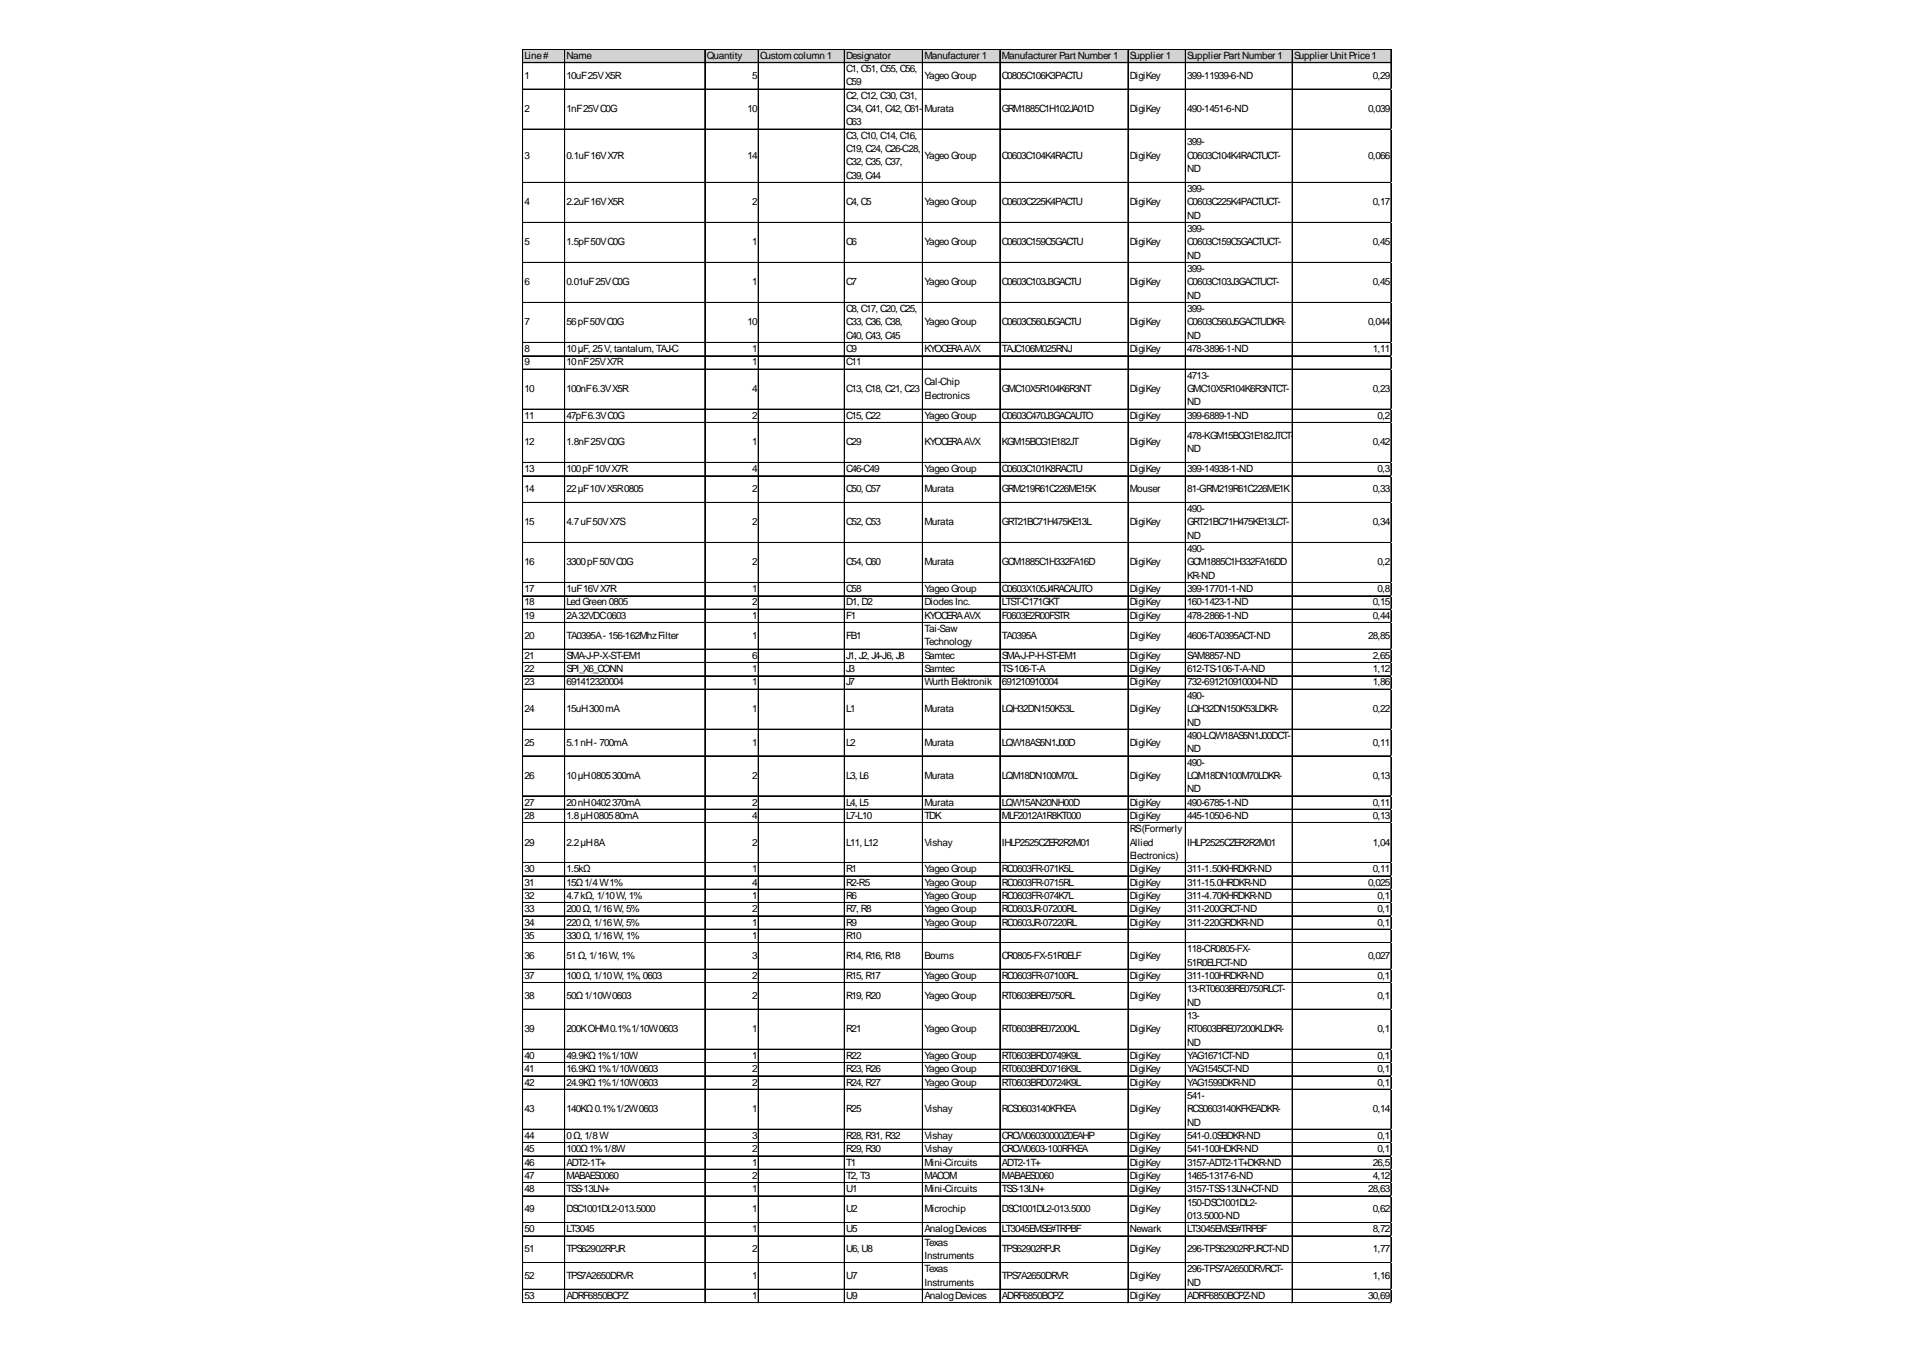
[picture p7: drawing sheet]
<svg xmlns="http://www.w3.org/2000/svg" width="297mm" height="210mm" viewBox="0 0 297 210" stroke-linecap="round" stroke-linejoin="round" font-family="sans-serif">
<defs><g id="words">
<g font-size="1.6">
<text x="81.3" y="9.1">Line#</text>
<text x="87.8" y="9.1">Name</text>
<text x="109.6" y="9.1">Quantity</text>
<text x="117.8" y="9.1">Customcolumn 1</text>
<text x="131.2" y="9.1">Designator</text>
<text x="131.2" y="11.2">C1, C51, C55, C56,</text>
<text x="143.3" y="9.1">Manufacturer 1</text>
<text x="155.3" y="9.1">Manufacturer Part Number 1</text>
<text x="175.2" y="9.1">Supplier 1</text>
<text x="184.1" y="9.1">Supplier Part Number 1</text>
<text x="200.6" y="9.1">Supplier Unit Price1</text>
<text x="81.3" y="12.2">1</text>
<text x="81.3" y="17.4">2</text>
<text x="87.8" y="12.2">10uF25VX5R</text>
<text x="87.8" y="17.4">1nF25VC0G</text>
<text x="115.9" y="17.4">10</text>
<text x="116.6" y="12.2">5</text>
<text x="131.2" y="13.2">C59</text>
<text x="131.2" y="15.3">C2, C12, C30, C31,</text>
<text x="131.2" y="17.4">C34, C41, C42, C61-</text>
<text x="143.3" y="12.2">Yageo Group</text>
<text x="143.3" y="17.4">Murata</text>
<text x="155.3" y="12.2">C0805C106K3PACTU</text>
<text x="155.3" y="17.4">GRM1885C1H102JA01D</text>
<text x="175.2" y="12.2">DigiKey</text>
<text x="175.2" y="17.4">DigiKey</text>
<text x="184.1" y="12.2">399-11939-6-ND</text>
<text x="184.1" y="17.4">490-1451-6-ND</text>
<text x="212.1" y="17.4">0,039</text>
<text x="212.8" y="12.2">0,29</text>
<text x="131.2" y="19.4">C63</text>
<text x="131.2" y="21.5">C3, C10, C14, C16,</text>
<text x="131.2" y="23.6">C19, C24, C26-C28,</text>
<text x="184.1" y="22.5">399-</text>
<text x="81.3" y="24.6">3</text>
<text x="87.8" y="24.6">0.1uF16VX7R</text>
<text x="115.9" y="24.6">14</text>
<text x="131.2" y="25.6">C32, C35, C37,</text>
<text x="131.2" y="27.7">C39, C44</text>
<text x="143.3" y="24.6">Yageo Group</text>
<text x="155.3" y="24.6">C0603C104K4RACTU</text>
<text x="175.2" y="24.6">DigiKey</text>
<text x="184.1" y="24.6">C0603C104K4RACTUCT-</text>
<text x="184.1" y="26.7">ND</text>
<text x="184.1" y="29.8">399-</text>
<text x="212.1" y="24.6">0,066</text>
<text x="81.3" y="31.8">4</text>
<text x="87.8" y="31.8">2.2uF16VX5R</text>
<text x="116.6" y="31.8">2</text>
<text x="131.2" y="31.8">C4, C5</text>
<text x="143.3" y="31.8">Yageo Group</text>
<text x="155.3" y="31.8">C0603C225K4PACTU</text>
<text x="175.2" y="31.8">DigiKey</text>
<text x="184.1" y="31.8">C0603C225K4PACTUCT-</text>
<text x="184.1" y="33.9">ND</text>
<text x="184.1" y="36">399-</text>
<text x="212.8" y="31.8">0,17</text>
<text x="81.3" y="38.1">5</text>
<text x="87.8" y="38.1">1.5pF50VC0G</text>
<text x="116.6" y="38.1">1</text>
<text x="131.2" y="38.1">C6</text>
<text x="143.3" y="38.1">Yageo Group</text>
<text x="155.3" y="38.1">C0603C159C5GACTU</text>
<text x="175.2" y="38.1">DigiKey</text>
<text x="184.1" y="38.1">C0603C159C5GACTUCT-</text>
<text x="184.1" y="40.1">ND</text>
<text x="212.8" y="38.1">0,45</text>
<text x="81.3" y="44.3">6</text>
<text x="87.8" y="44.3">0.01uF25VC0G</text>
<text x="116.6" y="44.3">1</text>
<text x="131.2" y="44.3">C7</text>
<text x="143.3" y="44.3">Yageo Group</text>
<text x="155.3" y="44.3">C0603C103J3GACTU</text>
<text x="175.2" y="44.3">DigiKey</text>
<text x="184.1" y="42.2">399-</text>
<text x="184.1" y="44.3">C0603C103J3GACTUCT-</text>
<text x="184.1" y="46.3">ND</text>
<text x="212.8" y="44.3">0,45</text>
<text x="81.3" y="50.5">7</text>
<text x="87.8" y="50.5">56pF50VC0G</text>
<text x="115.9" y="50.5">10</text>
<text x="131.2" y="48.4">C8, C17, C20, C25,</text>
<text x="131.2" y="50.5">C33, C36, C38,</text>
<text x="131.2" y="52.5">C40, C43, C45</text>
<text x="143.3" y="50.5">Yageo Group</text>
<text x="155.3" y="50.5">C0603C560J5GACTU</text>
<text x="175.2" y="50.5">DigiKey</text>
<text x="184.1" y="48.4">399-</text>
<text x="184.1" y="50.5">C0603C560J5GACTUDKR-</text>
<text x="184.1" y="52.5">ND</text>
<text x="212.1" y="50.5">0,044</text>
<text x="81.3" y="54.6">8</text>
<text x="81.3" y="56.7">9</text>
<text x="87.8" y="54.6">10μF, 25V, tantalum, TAJ-C</text>
<text x="87.8" y="56.7">10nF25VX7R</text>
<text x="116.6" y="54.6">1</text>
<text x="116.6" y="56.7">1</text>
<text x="131.2" y="54.6">C9</text>
<text x="131.2" y="56.7">C11</text>
<text x="143.3" y="54.6">KYOCERAAVX</text>
<text x="143.3" y="59.8">Cal-Chip</text>
<text x="155.3" y="54.6">TAJC106M025RNJ</text>
<text x="175.2" y="54.6">DigiKey</text>
<text x="184.1" y="54.6">478-3896-1-ND</text>
<text x="184.1" y="58.7">4713-</text>
<text x="212.8" y="54.6">1,11</text>
<text x="81.3" y="60.8">10</text>
<text x="81.3" y="64.9">11</text>
<text x="87.8" y="60.8">100nF6.3VX5R</text>
<text x="87.8" y="64.9">47pF6.3VC0G</text>
<text x="116.6" y="60.8">4</text>
<text x="116.6" y="64.9">2</text>
<text x="131.2" y="60.8">C13, C18, C21, C23</text>
<text x="131.2" y="64.9">C15, C22</text>
<text x="143.3" y="61.8">Electronics</text>
<text x="143.3" y="64.9">Yageo Group</text>
<text x="155.3" y="60.8">GMC10X5R104K6R3NT</text>
<text x="155.3" y="64.9">C0603C470J3GACAUTO</text>
<text x="175.2" y="60.8">DigiKey</text>
<text x="175.2" y="64.9">DigiKey</text>
<text x="184.1" y="60.8">GMC10X5R104K6R3NTCT-</text>
<text x="184.1" y="62.9">ND</text>
<text x="184.1" y="64.9">399-6889-1-ND</text>
<text x="212.8" y="60.8">0,23</text>
<text x="213.6" y="64.9">0,2</text>
<text x="81.3" y="69.1">12</text>
<text x="87.8" y="69.1">1.8nF25VC0G</text>
<text x="116.6" y="69.1">1</text>
<text x="131.2" y="69.1">C29</text>
<text x="143.3" y="69.1">KYOCERAAVX</text>
<text x="155.3" y="69.1">KGM15BCG1E182JT</text>
<text x="175.2" y="69.1">DigiKey</text>
<text x="184.1" y="68">478-KGM15BCG1E182JTCT-</text>
<text x="184.1" y="70.1">ND</text>
<text x="212.8" y="69.1">0,42</text>
<text x="81.3" y="73.2">13</text>
<text x="81.3" y="76.3">14</text>
<text x="87.8" y="73.2">100pF10VX7R</text>
<text x="87.8" y="76.3">22µF10VX5R0805</text>
<text x="116.6" y="73.2">4</text>
<text x="116.6" y="76.3">2</text>
<text x="131.2" y="73.2">C46-C49</text>
<text x="131.2" y="76.3">C50, C57</text>
<text x="143.3" y="73.2">Yageo Group</text>
<text x="143.3" y="76.3">Murata</text>
<text x="155.3" y="73.2">C0603C101K8RACTU</text>
<text x="155.3" y="76.3">GRM219R61C226ME15K</text>
<text x="175.2" y="73.2">DigiKey</text>
<text x="175.2" y="76.3">Mouser</text>
<text x="184.1" y="73.2">399-14938-1-ND</text>
<text x="184.1" y="76.3">81-GRM219R61C226ME1K</text>
<text x="212.8" y="76.3">0,33</text>
<text x="213.6" y="73.2">0,3</text>
<text x="81.3" y="81.5">15</text>
<text x="87.8" y="81.5">4.7uF50VX7S</text>
<text x="116.6" y="81.5">2</text>
<text x="131.2" y="81.5">C52, C53</text>
<text x="143.3" y="81.5">Murata</text>
<text x="155.3" y="81.5">GRT21BC71H475KE13L</text>
<text x="175.2" y="81.5">DigiKey</text>
<text x="184.1" y="79.4">490-</text>
<text x="184.1" y="81.5">GRT21BC71H475KE13LCT-</text>
<text x="184.1" y="83.5">ND</text>
<text x="212.8" y="81.5">0,34</text>
<text x="81.3" y="87.7">16</text>
<text x="87.8" y="87.7">3300pF50VC0G</text>
<text x="116.6" y="87.7">2</text>
<text x="131.2" y="87.7">C54, C60</text>
<text x="143.3" y="87.7">Murata</text>
<text x="155.3" y="87.7">GCM1885C1H332FA16D</text>
<text x="175.2" y="87.7">DigiKey</text>
<text x="184.1" y="85.6">490-</text>
<text x="184.1" y="87.7">GCM1885C1H332FA16DD</text>
<text x="184.1" y="89.7">KR-ND</text>
<text x="213.6" y="87.7">0,2</text>
<text x="81.3" y="91.8">17</text>
<text x="81.3" y="93.9">18</text>
<text x="81.3" y="95.9">19</text>
<text x="87.8" y="91.8">1uF16VX7R</text>
<text x="87.8" y="93.9">Led Green 0805</text>
<text x="87.8" y="95.9">2A32VDC0603</text>
<text x="116.6" y="91.8">1</text>
<text x="116.6" y="93.9">2</text>
<text x="116.6" y="95.9">1</text>
<text x="131.2" y="91.8">C58</text>
<text x="131.2" y="93.9">D1, D2</text>
<text x="131.2" y="95.9">F1</text>
<text x="143.3" y="91.8">Yageo Group</text>
<text x="143.3" y="93.9">DiodesInc.</text>
<text x="143.3" y="95.9">KYOCERAAVX</text>
<text x="155.3" y="91.8">C0603X105J4RACAUTO</text>
<text x="155.3" y="93.9">LTST-C171GKT</text>
<text x="155.3" y="95.9">F0603E2R00FSTR</text>
<text x="175.2" y="91.8">DigiKey</text>
<text x="175.2" y="93.9">DigiKey</text>
<text x="175.2" y="95.9">DigiKey</text>
<text x="184.1" y="91.8">399-17701-1-ND</text>
<text x="184.1" y="93.9">160-1423-1-ND</text>
<text x="184.1" y="95.9">478-2866-1-ND</text>
<text x="212.8" y="93.9">0,15</text>
<text x="212.8" y="95.9">0,44</text>
<text x="213.6" y="91.8">0,8</text>
<text x="81.3" y="99">20</text>
<text x="87.8" y="99">TA0395A- 156-162MhzFilter</text>
<text x="116.6" y="99">1</text>
<text x="131.2" y="99">FB1</text>
<text x="143.3" y="98">Tai-Saw</text>
<text x="143.3" y="100.1">Technology</text>
<text x="155.3" y="99">TA0395A</text>
<text x="175.2" y="99">DigiKey</text>
<text x="184.1" y="99">4606-TA0395ACT-ND</text>
<text x="212.1" y="99">28,85</text>
<text x="81.3" y="102.1">21</text>
<text x="81.3" y="104.2">22</text>
<text x="81.3" y="106.3">23</text>
<text x="87.8" y="102.1">SMA-J-P-X-ST-EM1</text>
<text x="87.8" y="104.2">SPI_X6_CONN</text>
<text x="87.8" y="106.3">691412320004</text>
<text x="116.6" y="102.1">6</text>
<text x="116.6" y="104.2">1</text>
<text x="116.6" y="106.3">1</text>
<text x="131.2" y="102.1">J1, J2, J4-J6, J8</text>
<text x="131.2" y="104.2">J3</text>
<text x="131.2" y="106.3">J7</text>
<text x="143.3" y="102.1">Samtec</text>
<text x="143.3" y="104.2">Samtec</text>
<text x="143.3" y="106.3">Wurth Elektronik</text>
<text x="155.3" y="102.1">SMA-J-P-H-ST-EM1</text>
<text x="155.3" y="104.2">TS-106-T-A</text>
<text x="155.3" y="106.3">691210910004</text>
<text x="175.2" y="102.1">DigiKey</text>
<text x="175.2" y="104.2">DigiKey</text>
<text x="175.2" y="106.3">DigiKey</text>
<text x="184.1" y="102.1">SAM8857-ND</text>
<text x="184.1" y="104.2">612-TS-106-T-A-ND</text>
<text x="184.1" y="106.3">732-691210910004-ND</text>
<text x="212.8" y="102.1">2,65</text>
<text x="212.8" y="104.2">1,12</text>
<text x="212.8" y="106.3">1,86</text>
<text x="81.3" y="110.4">24</text>
<text x="87.8" y="110.4">15uH300mA</text>
<text x="116.6" y="110.4">1</text>
<text x="131.2" y="110.4">L1</text>
<text x="143.3" y="110.4">Murata</text>
<text x="155.3" y="110.4">LQH32DN150K53L</text>
<text x="175.2" y="110.4">DigiKey</text>
<text x="184.1" y="108.3">490-</text>
<text x="184.1" y="110.4">LQH32DN150K53LDKR-</text>
<text x="184.1" y="112.5">ND</text>
<text x="212.8" y="110.4">0,22</text>
<text x="81.3" y="115.6">25</text>
<text x="87.8" y="115.6">5.1nH- 700mA</text>
<text x="116.6" y="115.6">1</text>
<text x="131.2" y="115.6">L2</text>
<text x="143.3" y="115.6">Murata</text>
<text x="155.3" y="115.6">LQW18AS5N1J00D</text>
<text x="175.2" y="115.6">DigiKey</text>
<text x="184.1" y="114.5">490-LQW18AS5N1J00DCT-</text>
<text x="184.1" y="116.6">ND</text>
<text x="184.1" y="118.7">490-</text>
<text x="212.8" y="115.6">0,11</text>
<text x="81.3" y="120.7">26</text>
<text x="81.3" y="124.9">27</text>
<text x="87.8" y="120.7">10µH0805300mA</text>
<text x="87.8" y="124.9">20nH0402370mA</text>
<text x="116.6" y="120.7">2</text>
<text x="116.6" y="124.9">2</text>
<text x="131.2" y="120.7">L3, L6</text>
<text x="131.2" y="124.9">L4, L5</text>
<text x="143.3" y="120.7">Murata</text>
<text x="143.3" y="124.9">Murata</text>
<text x="155.3" y="120.7">LQM18DN100M70L</text>
<text x="155.3" y="124.9">LQW15AN20NH00D</text>
<text x="175.2" y="120.7">DigiKey</text>
<text x="175.2" y="124.9">DigiKey</text>
<text x="184.1" y="120.7">LQM18DN100M70LDKR-</text>
<text x="184.1" y="122.8">ND</text>
<text x="184.1" y="124.9">490-6785-1-ND</text>
<text x="212.8" y="120.7">0,13</text>
<text x="212.8" y="124.9">0,11</text>
<text x="81.3" y="126.9">28</text>
<text x="81.3" y="131.1">29</text>
<text x="87.8" y="126.9">1.8µH080580mA</text>
<text x="87.8" y="131.1">2.2µH8A</text>
<text x="116.6" y="126.9">4</text>
<text x="116.6" y="131.1">2</text>
<text x="131.2" y="126.9">L7-L10</text>
<text x="131.2" y="131.1">L11, L12</text>
<text x="143.3" y="126.9">TDK</text>
<text x="143.3" y="131.1">Vishay</text>
<text x="155.3" y="126.9">MLF2012A1R8KT000</text>
<text x="155.3" y="131.1">IHLP2525CZER2R2M01</text>
<text x="175.2" y="126.9">DigiKey</text>
<text x="175.2" y="129">RS(Formerly</text>
<text x="175.2" y="131.1">Allied</text>
<text x="184.1" y="126.9">445-1050-6-ND</text>
<text x="184.1" y="131.1">IHLP2525CZER2R2M01</text>
<text x="212.8" y="126.9">0,13</text>
<text x="212.8" y="131.1">1,04</text>
<text x="81.3" y="135.2">30</text>
<text x="81.3" y="137.3">31</text>
<text x="87.8" y="135.2">1.5kΩ</text>
<text x="87.8" y="137.3">15Ω1/4W1%</text>
<text x="116.6" y="135.2">1</text>
<text x="116.6" y="137.3">4</text>
<text x="131.2" y="135.2">R1</text>
<text x="131.2" y="137.3">R2-R5</text>
<text x="143.3" y="135.2">Yageo Group</text>
<text x="143.3" y="137.3">Yageo Group</text>
<text x="155.3" y="135.2">RC0603FR-071K5L</text>
<text x="155.3" y="137.3">RC0603FR-0715RL</text>
<text x="175.2" y="133.1">Electronics)</text>
<text x="175.2" y="135.2">DigiKey</text>
<text x="175.2" y="137.3">DigiKey</text>
<text x="184.1" y="135.2">311-1.50KHRDKR-ND</text>
<text x="184.1" y="137.3">311-15.0HRDKR-ND</text>
<text x="212.1" y="137.3">0,025</text>
<text x="212.8" y="135.2">0,11</text>
<text x="81.3" y="139.3">32</text>
<text x="81.3" y="141.4">33</text>
<text x="81.3" y="143.5">34</text>
<text x="87.8" y="139.3">4.7kΩ, 1/10W, 1%</text>
<text x="87.8" y="141.4">200Ω, 1/16W, 5%</text>
<text x="87.8" y="143.5">220Ω, 1/16W, 5%</text>
<text x="116.6" y="139.3">1</text>
<text x="116.6" y="141.4">2</text>
<text x="116.6" y="143.5">1</text>
<text x="131.2" y="139.3">R6</text>
<text x="131.2" y="141.4">R7, R8</text>
<text x="131.2" y="143.5">R9</text>
<text x="143.3" y="139.3">Yageo Group</text>
<text x="143.3" y="141.4">Yageo Group</text>
<text x="143.3" y="143.5">Yageo Group</text>
<text x="155.3" y="139.3">RC0603FR-074K7L</text>
<text x="155.3" y="141.4">RC0603JR-07200RL</text>
<text x="155.3" y="143.5">RC0603JR-07220RL</text>
<text x="175.2" y="139.3">DigiKey</text>
<text x="175.2" y="141.4">DigiKey</text>
<text x="175.2" y="143.5">DigiKey</text>
<text x="184.1" y="139.3">311-4.70KHRDKR-ND</text>
<text x="184.1" y="141.4">311-200GRCT-ND</text>
<text x="184.1" y="143.5">311-220GRDKR-ND</text>
<text x="213.6" y="139.3">0,1</text>
<text x="213.6" y="141.4">0,1</text>
<text x="213.6" y="143.5">0,1</text>
<text x="81.3" y="145.5">35</text>
<text x="81.3" y="148.6">36</text>
<text x="87.8" y="145.5">330Ω, 1/16W, 1%</text>
<text x="87.8" y="148.6">51Ω, 1/16W, 1%</text>
<text x="116.6" y="145.5">1</text>
<text x="116.6" y="148.6">3</text>
<text x="131.2" y="145.5">R10</text>
<text x="131.2" y="148.6">R14, R16, R18</text>
<text x="143.3" y="148.6">Bourns</text>
<text x="155.3" y="148.6">CR0805-FX-51R0ELF</text>
<text x="175.2" y="148.6">DigiKey</text>
<text x="184.1" y="147.6">118-CR0805-FX-</text>
<text x="184.1" y="149.7">51R0ELFCT-ND</text>
<text x="212.1" y="148.6">0,027</text>
<text x="81.3" y="151.7">37</text>
<text x="81.3" y="154.8">38</text>
<text x="87.8" y="151.7">100Ω, 1/10W, 1%, 0603</text>
<text x="87.8" y="154.8">50Ω1/10W0603</text>
<text x="116.6" y="151.7">2</text>
<text x="116.6" y="154.8">2</text>
<text x="131.2" y="151.7">R15, R17</text>
<text x="131.2" y="154.8">R19, R20</text>
<text x="143.3" y="151.7">Yageo Group</text>
<text x="143.3" y="154.8">Yageo Group</text>
<text x="155.3" y="151.7">RC0603FR-07100RL</text>
<text x="155.3" y="154.8">RT0603BRE0750RL</text>
<text x="175.2" y="151.7">DigiKey</text>
<text x="175.2" y="154.8">DigiKey</text>
<text x="184.1" y="151.7">311-100HRDKR-ND</text>
<text x="184.1" y="153.8">13-RT0603BRE0750RLCT-</text>
<text x="184.1" y="155.9">ND</text>
<text x="213.6" y="151.7">0,1</text>
<text x="213.6" y="154.8">0,1</text>
<text x="81.3" y="160">39</text>
<text x="87.8" y="160">200KOHM0.1%1/10W0603</text>
<text x="116.6" y="160">1</text>
<text x="131.2" y="160">R21</text>
<text x="143.3" y="160">Yageo Group</text>
<text x="155.3" y="160">RT0603BRE07200KL</text>
<text x="175.2" y="160">DigiKey</text>
<text x="184.1" y="157.9">13-</text>
<text x="184.1" y="160">RT0603BRE07200KLDKR-</text>
<text x="213.6" y="160">0,1</text>
<text x="81.3" y="164.2">40</text>
<text x="81.3" y="166.2">41</text>
<text x="87.8" y="164.2">49.9KΩ1%1/10W</text>
<text x="87.8" y="166.2">16.9KΩ1%1/10W0603</text>
<text x="116.6" y="164.2">1</text>
<text x="116.6" y="166.2">2</text>
<text x="131.2" y="164.2">R22</text>
<text x="131.2" y="166.2">R23, R26</text>
<text x="143.3" y="164.2">Yageo Group</text>
<text x="143.3" y="166.2">Yageo Group</text>
<text x="155.3" y="164.2">RT0603BRD0749K9L</text>
<text x="155.3" y="166.2">RT0603BRD0716K9L</text>
<text x="175.2" y="164.2">DigiKey</text>
<text x="175.2" y="166.2">DigiKey</text>
<text x="184.1" y="162.1">ND</text>
<text x="184.1" y="164.2">YAG1671CT-ND</text>
<text x="184.1" y="166.2">YAG1545CT-ND</text>
<text x="213.6" y="164.2">0,1</text>
<text x="213.6" y="166.2">0,1</text>
<text x="81.3" y="168.3">42</text>
<text x="81.3" y="172.4">43</text>
<text x="87.8" y="168.3">24.9KΩ1%1/10W0603</text>
<text x="87.8" y="172.4">140KΩ0.1%1/2W0603</text>
<text x="116.6" y="168.3">2</text>
<text x="116.6" y="172.4">1</text>
<text x="131.2" y="168.3">R24, R27</text>
<text x="131.2" y="172.4">R25</text>
<text x="143.3" y="168.3">Yageo Group</text>
<text x="143.3" y="172.4">Vishay</text>
<text x="155.3" y="168.3">RT0603BRD0724K9L</text>
<text x="155.3" y="172.4">RCS0603140KFKEA</text>
<text x="175.2" y="168.3">DigiKey</text>
<text x="175.2" y="172.4">DigiKey</text>
<text x="184.1" y="168.3">YAG1599DKR-ND</text>
<text x="184.1" y="170.4">541-</text>
<text x="184.1" y="172.4">RCS0603140KFKEADKR-</text>
<text x="212.8" y="172.4">0,14</text>
<text x="213.6" y="168.3">0,1</text>
<text x="81.3" y="176.6">44</text>
<text x="81.3" y="178.6">45</text>
<text x="87.8" y="176.6">0Ω, 1/8W</text>
<text x="87.8" y="178.6">100Ω1%1/8W</text>
<text x="116.6" y="176.6">3</text>
<text x="116.6" y="178.6">2</text>
<text x="131.2" y="176.6">R28, R31, R32</text>
<text x="131.2" y="178.6">R29, R30</text>
<text x="143.3" y="176.6">Vishay</text>
<text x="143.3" y="178.6">Vishay</text>
<text x="155.3" y="176.6">CRCW06030000Z0EAHP</text>
<text x="155.3" y="178.6">CRCW0603-100RFKEA</text>
<text x="175.2" y="176.6">DigiKey</text>
<text x="175.2" y="178.6">DigiKey</text>
<text x="184.1" y="174.5">ND</text>
<text x="184.1" y="176.6">541-0.0SBDKR-ND</text>
<text x="184.1" y="178.6">541-100HDKR-ND</text>
<text x="213.6" y="176.6">0,1</text>
<text x="213.6" y="178.6">0,1</text>
<text x="81.3" y="180.7">46</text>
<text x="81.3" y="182.8">47</text>
<text x="81.3" y="184.8">48</text>
<text x="87.8" y="180.7">ADT2-1T+</text>
<text x="87.8" y="182.8">MABAES0060</text>
<text x="87.8" y="184.8">TSS-13LN+</text>
<text x="116.6" y="180.7">1</text>
<text x="116.6" y="182.8">2</text>
<text x="116.6" y="184.8">1</text>
<text x="131.2" y="180.7">T1</text>
<text x="131.2" y="182.8">T2, T3</text>
<text x="131.2" y="184.8">U1</text>
<text x="143.3" y="180.7">Mini-Circuits</text>
<text x="143.3" y="182.8">MACOM</text>
<text x="143.3" y="184.8">Mini-Circuits</text>
<text x="155.3" y="180.7">ADT2-1T+</text>
<text x="155.3" y="182.8">MABAES0060</text>
<text x="155.3" y="184.8">TSS-13LN+</text>
<text x="175.2" y="180.7">DigiKey</text>
<text x="175.2" y="182.8">DigiKey</text>
<text x="175.2" y="184.8">DigiKey</text>
<text x="184.1" y="180.7">3157-ADT2-1T+DKR-ND</text>
<text x="184.1" y="182.8">1465-1317-6-ND</text>
<text x="184.1" y="184.8">3157-TSS-13LN+CT-ND</text>
<text x="212.1" y="184.8">28,63</text>
<text x="212.8" y="180.7">26,5</text>
<text x="212.8" y="182.8">4,12</text>
<text x="81.3" y="187.9">49</text>
<text x="81.3" y="191">50</text>
<text x="87.8" y="187.9">DSC1001DL2-013.5000</text>
<text x="87.8" y="191">LT3045</text>
<text x="116.6" y="187.9">1</text>
<text x="116.6" y="191">1</text>
<text x="131.2" y="187.9">U2</text>
<text x="131.2" y="191">U5</text>
<text x="143.3" y="187.9">Microchip</text>
<text x="143.3" y="191">AnalogDevices</text>
<text x="155.3" y="187.9">DSC1001DL2-013.5000</text>
<text x="155.3" y="191">LT3045EMSE#TRPBF</text>
<text x="175.2" y="187.9">DigiKey</text>
<text x="175.2" y="191">Newark</text>
<text x="184.1" y="186.9">150-DSC1001DL2-</text>
<text x="184.1" y="189">013.5000-ND</text>
<text x="184.1" y="191">LT3045EMSE#TRPBF</text>
<text x="212.8" y="187.9">0,62</text>
<text x="212.8" y="191">8,72</text>
<text x="81.3" y="194.1">51</text>
<text x="87.8" y="194.1">TPS62902RPJR</text>
<text x="116.6" y="194.1">2</text>
<text x="131.2" y="194.1">U6, U8</text>
<text x="143.3" y="193.1">Texas</text>
<text x="143.3" y="195.2">Instruments</text>
<text x="143.3" y="197.2">Texas</text>
<text x="155.3" y="194.1">TPS62902RPJR</text>
<text x="175.2" y="194.1">DigiKey</text>
<text x="184.1" y="194.1">296-TPS62902RPJRCT-ND</text>
<text x="184.1" y="197.2">296-TPS7A2650DRVRCT-</text>
<text x="212.8" y="194.1">1,77</text>
<text x="81.3" y="198.3">52</text>
<text x="81.3" y="201.4">53</text>
<text x="87.8" y="198.3">TPS7A2650DRVR</text>
<text x="87.8" y="201.4">ADRF6850BCPZ</text>
<text x="116.6" y="198.3">1</text>
<text x="116.6" y="201.4">1</text>
<text x="131.2" y="198.3">U7</text>
<text x="131.2" y="201.4">U9</text>
<text x="143.3" y="199.3">Instruments</text>
<text x="143.3" y="201.4">AnalogDevices</text>
<text x="155.3" y="198.3">TPS7A2650DRVR</text>
<text x="155.3" y="201.4">ADRF6850BCPZ</text>
<text x="175.2" y="198.3">DigiKey</text>
<text x="175.2" y="201.4">DigiKey</text>
<text x="184.1" y="199.3">ND</text>
<text x="184.1" y="201.4">ADRF6850BCPZ-ND</text>
<text x="212.1" y="201.4">30,69</text>
<text x="212.8" y="198.3">1,16</text>
</g>
</g></defs>
<path d="M81.1 7.7h134.7v2.1h-134.7z" fill="#d3d3d3"/>
<g fill="none" stroke="#000" stroke-width=".16">
<path d="M81 7.6v194.4M81.1 7.6v194.4M81.1 7.6h134.6M81.1 7.7h134.6M81.1 9.7h134.6M81.1 13.8h134.6M81.1 13.9h134.6M87.5 7.7v194.3M87.6 7.7v194.3M109.3 7.7v194.3M117.5 7.7v194.3M117.6 7.7v194.3"/>
<path d="M130.9 7.7v194.3M143 7.7v194.3M155 7.7v194.3M174.9 7.7v194.3M183.8 7.7v194.3M200.3 7.7v194.3M200.4 7.7v194.3M215.6 7.7v194.3M215.7 7.7v194.3M81.1 20h134.6M81.1 20.1h134.6M81.1 28.3h134.6"/>
<path d="M81.1 34.5h134.6M81.1 40.7h134.6M81.1 46.9h134.6M81.1 53.1h134.6M81.1 55.1h134.6M81.1 55.2h134.6M81.1 57.2h134.6M81.1 57.3h134.6M81.1 63.4h134.6M81.1 63.5h134.6M81.1 65.5h134.6M81.1 71.7h134.6"/>
<path d="M81.1 73.8h134.6M81.1 77.9h134.6M81.1 84.1h134.6M81.1 90.3h134.6M81.1 92.4h134.6M81.1 94.4h134.6M81.1 94.5h134.6M81.1 96.5h134.6M81.1 100.6h134.6M81.1 100.7h134.6M81.1 102.7h134.6M81.1 104.8h134.6"/>
<path d="M81.1 106.8h134.6M81.1 106.9h134.6M81.1 113h134.6M81.1 113.1h134.6M81.1 117.2h134.6M81.1 123.4h134.6M81.1 125.4h134.6M81.1 125.5h134.6M81.1 127.5h134.6M81.1 127.6h134.6M81.1 133.7h134.6M81.1 133.8h134.6"/>
<path d="M81.1 135.8h134.6M81.1 137.8h134.6M81.1 137.9h134.6M81.1 139.9h134.6M81.1 140h134.6M81.1 142h134.6M81.1 144h134.6M81.1 144.1h134.6M81.1 146.1h134.6M81.1 146.2h134.6M81.1 150.2h134.6M81.1 150.3h134.6"/>
<path d="M81.1 152.3h134.6M81.1 152.4h134.6M81.1 156.4h134.6M81.1 156.5h134.6M81.1 162.6h134.6M81.1 162.7h134.6M81.1 164.7h134.6M81.1 164.8h134.6M81.1 166.8h134.6M81.1 168.8h134.6M81.1 168.9h134.6M81.1 175h134.6"/>
<path d="M81.1 175.1h134.6M81.1 177.1h134.6M81.1 177.2h134.6M81.1 179.2h134.6M81.1 181.2h134.6M81.1 181.3h134.6M81.1 183.3h134.6M81.1 183.4h134.6M81.1 185.4h134.6M81.1 189.5h134.6M81.1 189.6h134.6M81.1 191.6h134.6"/>
<path d="M81.1 195.7h134.6M81.1 195.8h134.6M81.1 199.9h134.6M81.1 201.9h134.6M81.1 202h134.6"/>
</g>
<path d="M81 202v.1" fill="none" stroke="#e0e0e0" stroke-width=".16"/>
<path d="M81 202l.1 .1z" fill="#e0e0e0"/>
<path d="M87.5 202v.1" fill="none" stroke="#e0e0e0" stroke-width=".16"/>
<path d="M87.5 202l.1 .1z" fill="#e0e0e0"/>
<path d="M109.3 202v.1" fill="none" stroke="#e0e0e0" stroke-width=".16"/>
<path d="M109.3 202l.1 .1z" fill="#e0e0e0"/>
<path d="M117.5 202v.1" fill="none" stroke="#e0e0e0" stroke-width=".16"/>
<path d="M117.5 202l.1 .1z" fill="#e0e0e0"/>
<path d="M130.9 202v.1" fill="none" stroke="#e0e0e0" stroke-width=".16"/>
<path d="M130.9 202l.1 .1z" fill="#e0e0e0"/>
<path d="M143 202v.1" fill="none" stroke="#e0e0e0" stroke-width=".16"/>
<path d="M143 202l.1 .1z" fill="#e0e0e0"/>
<path d="M155 202v.1" fill="none" stroke="#e0e0e0" stroke-width=".16"/>
<path d="M155 202l.1 .1z" fill="#e0e0e0"/>
<path d="M174.9 202v.1" fill="none" stroke="#e0e0e0" stroke-width=".16"/>
<path d="M174.9 202l.1 .1z" fill="#e0e0e0"/>
<path d="M183.8 202v.1" fill="none" stroke="#e0e0e0" stroke-width=".16"/>
<path d="M183.8 202l.1 .1z" fill="#e0e0e0"/>
<path d="M200.3 202v.1" fill="none" stroke="#e0e0e0" stroke-width=".16"/>
<path d="M200.3 202l.1 .1z" fill="#e0e0e0"/>
<path d="M215.6 202v.1" fill="none" stroke="#e0e0e0" stroke-width=".16"/>
<path d="M215.6 202l.1 .1z" fill="#e0e0e0"/>
<path d="M215.7 13.8h.1" fill="none" stroke="#e0e0e0" stroke-width=".16"/>
<path d="M215.7 13.8l.1 .1z" fill="#e0e0e0"/>
<path d="M215.7 20h.1" fill="none" stroke="#e0e0e0" stroke-width=".16"/>
<path d="M215.7 20l.1 .1z" fill="#e0e0e0"/>
<path d="M215.7 28.3h.1" fill="none" stroke="#e0e0e0" stroke-width=".16"/>
<path d="M215.7 28.3l.1 .1z" fill="#e0e0e0"/>
<path d="M215.7 34.5h.1" fill="none" stroke="#e0e0e0" stroke-width=".16"/>
<path d="M215.7 34.5l.1 .1z" fill="#e0e0e0"/>
<path d="M215.7 40.7h.1" fill="none" stroke="#e0e0e0" stroke-width=".16"/>
<path d="M215.7 40.7l.1 .1z" fill="#e0e0e0"/>
<path d="M215.7 46.9h.1" fill="none" stroke="#e0e0e0" stroke-width=".16"/>
<path d="M215.7 46.9l.1 .1z" fill="#e0e0e0"/>
<path d="M215.7 53.1h.1" fill="none" stroke="#e0e0e0" stroke-width=".16"/>
<path d="M215.7 53.1l.1 .1z" fill="#e0e0e0"/>
<path d="M215.7 55.1h.1" fill="none" stroke="#e0e0e0" stroke-width=".16"/>
<path d="M215.7 55.1l.1 .2z" fill="#e0e0e0"/>
<path d="M215.7 57.2h.1" fill="none" stroke="#e0e0e0" stroke-width=".16"/>
<path d="M215.7 57.2l.1 .1z" fill="#e0e0e0"/>
<path d="M215.7 63.4h.1" fill="none" stroke="#e0e0e0" stroke-width=".16"/>
<path d="M215.7 63.4l.1 .1z" fill="#e0e0e0"/>
<path d="M215.7 65.5h.1" fill="none" stroke="#e0e0e0" stroke-width=".16"/>
<path d="M215.7 65.5l.1 .1z" fill="#e0e0e0"/>
<path d="M215.7 71.7h.1" fill="none" stroke="#e0e0e0" stroke-width=".16"/>
<path d="M215.7 71.7l.1 .1z" fill="#e0e0e0"/>
<path d="M215.7 73.8h.1" fill="none" stroke="#e0e0e0" stroke-width=".16"/>
<path d="M215.7 73.8l.1 .1z" fill="#e0e0e0"/>
<path d="M215.7 77.9h.1" fill="none" stroke="#e0e0e0" stroke-width=".16"/>
<path d="M215.7 77.9l.1 .1z" fill="#e0e0e0"/>
<path d="M215.7 84.1h.1" fill="none" stroke="#e0e0e0" stroke-width=".16"/>
<path d="M215.7 84.1l.1 .1z" fill="#e0e0e0"/>
<path d="M215.7 90.3h.1" fill="none" stroke="#e0e0e0" stroke-width=".16"/>
<path d="M215.7 90.3l.1 .1z" fill="#e0e0e0"/>
<path d="M215.7 92.4h.1" fill="none" stroke="#e0e0e0" stroke-width=".16"/>
<path d="M215.7 92.4l.1 .1z" fill="#e0e0e0"/>
<path d="M215.7 94.4h.1" fill="none" stroke="#e0e0e0" stroke-width=".16"/>
<path d="M215.7 94.4l.1 .1z" fill="#e0e0e0"/>
<path d="M215.7 96.5h.1" fill="none" stroke="#e0e0e0" stroke-width=".16"/>
<path d="M215.7 96.5l.1 .1z" fill="#e0e0e0"/>
<path d="M215.7 100.6h.1" fill="none" stroke="#e0e0e0" stroke-width=".16"/>
<path d="M215.7 100.6l.1 .1z" fill="#e0e0e0"/>
<path d="M215.7 102.7h.1" fill="none" stroke="#e0e0e0" stroke-width=".16"/>
<path d="M215.7 102.7l.1 .1z" fill="#e0e0e0"/>
<path d="M215.7 104.8h.1" fill="none" stroke="#e0e0e0" stroke-width=".16"/>
<path d="M215.7 104.8l.1 .1z" fill="#e0e0e0"/>
<path d="M215.7 106.8h.1" fill="none" stroke="#e0e0e0" stroke-width=".16"/>
<path d="M215.7 106.8l.1 .1z" fill="#e0e0e0"/>
<path d="M215.7 113h.1" fill="none" stroke="#e0e0e0" stroke-width=".16"/>
<path d="M215.7 113l.1 .1z" fill="#e0e0e0"/>
<path d="M215.7 117.2h.1" fill="none" stroke="#e0e0e0" stroke-width=".16"/>
<path d="M215.7 117.2l.1 .1z" fill="#e0e0e0"/>
<path d="M215.7 123.4h.1" fill="none" stroke="#e0e0e0" stroke-width=".16"/>
<path d="M215.7 123.4l.1 .1z" fill="#e0e0e0"/>
<path d="M215.7 125.4h.1" fill="none" stroke="#e0e0e0" stroke-width=".16"/>
<path d="M215.7 125.4l.1 .1z" fill="#e0e0e0"/>
<path d="M215.7 127.5h.1" fill="none" stroke="#e0e0e0" stroke-width=".16"/>
<path d="M215.7 127.5l.1 .1z" fill="#e0e0e0"/>
<path d="M215.7 133.7h.1" fill="none" stroke="#e0e0e0" stroke-width=".16"/>
<path d="M215.7 133.7l.1 .1z" fill="#e0e0e0"/>
<path d="M215.7 135.8h.1" fill="none" stroke="#e0e0e0" stroke-width=".16"/>
<path d="M215.7 135.8l.1 .1z" fill="#e0e0e0"/>
<path d="M215.7 137.8h.1" fill="none" stroke="#e0e0e0" stroke-width=".16"/>
<path d="M215.7 137.8l.1 .1z" fill="#e0e0e0"/>
<path d="M215.7 139.9h.1" fill="none" stroke="#e0e0e0" stroke-width=".16"/>
<path d="M215.7 139.9l.1 .1z" fill="#e0e0e0"/>
<path d="M215.7 142h.1" fill="none" stroke="#e0e0e0" stroke-width=".16"/>
<path d="M215.7 142l.1 .1z" fill="#e0e0e0"/>
<path d="M215.7 144h.1" fill="none" stroke="#e0e0e0" stroke-width=".16"/>
<path d="M215.7 144l.1 .1z" fill="#e0e0e0"/>
<path d="M215.7 146.1h.1" fill="none" stroke="#e0e0e0" stroke-width=".16"/>
<path d="M215.7 146.1l.1 .1z" fill="#e0e0e0"/>
<path d="M215.7 150.2h.1" fill="none" stroke="#e0e0e0" stroke-width=".16"/>
<path d="M215.7 150.2l.1 .1z" fill="#e0e0e0"/>
<path d="M215.7 152.3h.1" fill="none" stroke="#e0e0e0" stroke-width=".16"/>
<path d="M215.7 152.3l.1 .1z" fill="#e0e0e0"/>
<path d="M215.7 156.4h.1" fill="none" stroke="#e0e0e0" stroke-width=".16"/>
<path d="M215.7 156.4l.1 .1z" fill="#e0e0e0"/>
<path d="M215.7 162.6h.1" fill="none" stroke="#e0e0e0" stroke-width=".16"/>
<path d="M215.7 162.6l.1 .1z" fill="#e0e0e0"/>
<path d="M215.7 164.7h.1" fill="none" stroke="#e0e0e0" stroke-width=".16"/>
<path d="M215.7 164.7l.1 .1z" fill="#e0e0e0"/>
<path d="M215.7 166.8h.1" fill="none" stroke="#e0e0e0" stroke-width=".16"/>
<path d="M215.7 166.8l.1 .1z" fill="#e0e0e0"/>
<path d="M215.7 168.8h.1" fill="none" stroke="#e0e0e0" stroke-width=".16"/>
<path d="M215.7 168.8l.1 .1z" fill="#e0e0e0"/>
<path d="M215.7 175h.1" fill="none" stroke="#e0e0e0" stroke-width=".16"/>
<path d="M215.7 175l.1 .2z" fill="#e0e0e0"/>
<path d="M215.7 177.1h.1" fill="none" stroke="#e0e0e0" stroke-width=".16"/>
<path d="M215.7 177.1l.1 .1z" fill="#e0e0e0"/>
<path d="M215.7 179.2h.1" fill="none" stroke="#e0e0e0" stroke-width=".16"/>
<path d="M215.7 179.2l.1 .1z" fill="#e0e0e0"/>
<path d="M215.7 181.2h.1" fill="none" stroke="#e0e0e0" stroke-width=".16"/>
<path d="M215.7 181.2l.1 .2z" fill="#e0e0e0"/>
<path d="M215.7 183.3h.1" fill="none" stroke="#e0e0e0" stroke-width=".16"/>
<path d="M215.7 183.3l.1 .1z" fill="#e0e0e0"/>
<path d="M215.7 185.4h.1" fill="none" stroke="#e0e0e0" stroke-width=".16"/>
<path d="M215.7 185.4l.1 .1z" fill="#e0e0e0"/>
<path d="M215.7 189.5h.1" fill="none" stroke="#e0e0e0" stroke-width=".16"/>
<path d="M215.7 189.5l.1 .1z" fill="#e0e0e0"/>
<path d="M215.7 191.6h.1" fill="none" stroke="#e0e0e0" stroke-width=".16"/>
<path d="M215.7 191.6l.1 .1z" fill="#e0e0e0"/>
<path d="M215.7 195.7h.1" fill="none" stroke="#e0e0e0" stroke-width=".16"/>
<path d="M215.7 195.7l.1 .1z" fill="#e0e0e0"/>
<path d="M215.7 199.9h.1" fill="none" stroke="#e0e0e0" stroke-width=".16"/>
<path d="M215.7 199.9l.1 .1z" fill="#e0e0e0"/>
<path d="M215.7 201.9h.1" fill="none" stroke="#e0e0e0" stroke-width=".16"/>
<path d="M215.7 201.9l.1 .1z" fill="#e0e0e0"/>
<use href="#words"/>
</svg>
